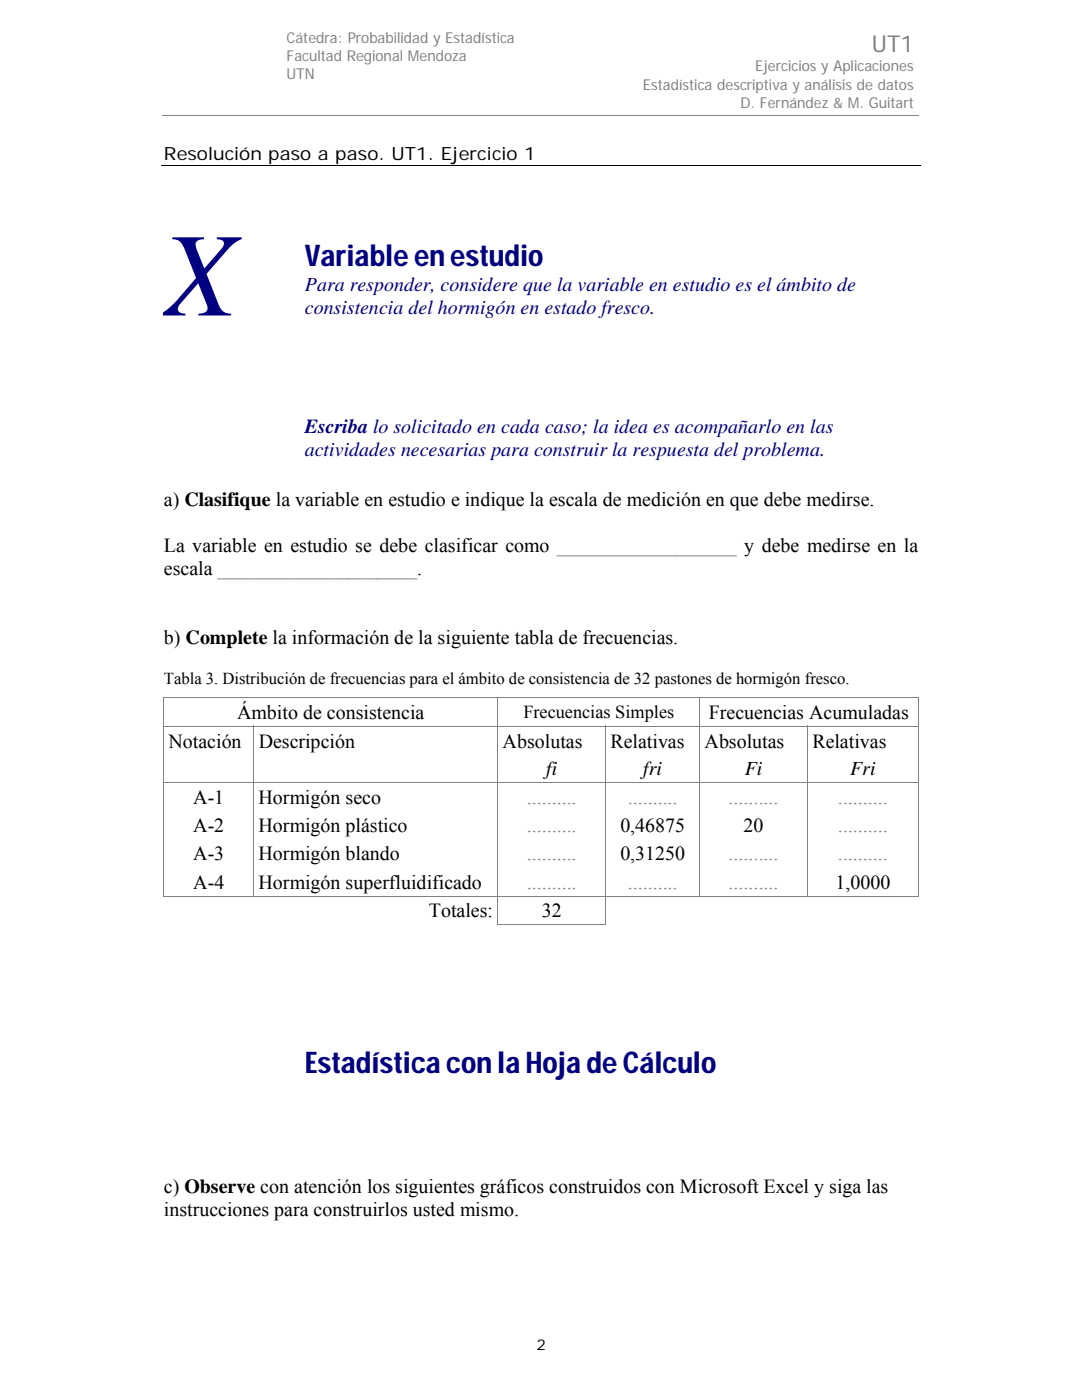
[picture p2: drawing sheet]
<svg xmlns="http://www.w3.org/2000/svg" width="216mm" height="279mm" viewBox="0 0 216 279" stroke-linecap="round" stroke-linejoin="round" font-family="sans-serif">
<defs><g id="words">
<text font-size="23.9" fill="#000080" x="32.6" y="63">X</text>
<g font-size="6" fill="#000080">
<text x="60.8" y="53.1">Variable en estudio</text>
<text x="60.9" y="214.2">Estadística con la Hoja de Cálculo</text>
</g>
<text font-size="4.6" fill="#808080" x="174" y="10.3">UT1</text>
<g font-size="4" fill="#000080">
<text x="60.8" y="58.1">Para responder, considere que la variable en estudio es el ámbito de</text>
<text x="60.8" y="62.7">consistencia del hormigón en estado fresco.</text>
<text x="60.8" y="86.3">Escriba lo solicitado en cada caso; la idea es acompañarlo en las</text>
<text x="60.8" y="90.9">actividades necesarias para construir la respuesta del problema.</text>
</g>
<g font-size="4">
<text x="32.7" y="101">a) Clasifique la variable en estudio e indique la escala de medición en que debe medirse.</text>
<text x="32.7" y="110.2">La variable en estudio se debe clasificar como __________________ y debe medirse en la</text>
<text x="32.7" y="114.8">escala ____________________.</text>
<text x="32.7" y="128.5">b) Complete la información de la siguiente tabla de frecuencias.</text>
<text x="47.3" y="143.5">Ámbito de consistencia</text>
<text x="141.5" y="143.5">Frecuencias Acumuladas</text>
<text x="33.6" y="149.2">Notación</text>
<text x="51.6" y="149.2">Descripción</text>
<text x="100.3" y="149.2">Absolutas</text>
<text x="121.8" y="149.2">Relativas</text>
<text x="140.6" y="149.2">Absolutas</text>
<text x="162.1" y="149.2">Relativas</text>
<text x="109" y="154.7">fi</text>
<text x="128.4" y="154.7">fri</text>
<text x="148.6" y="154.7">Fi</text>
<text x="169.6" y="154.7">Fri</text>
<text x="38.6" y="160.4">A-1</text>
<text x="51.6" y="160.4">Hormigón seco</text>
<text x="38.6" y="166">A-2</text>
<text x="51.6" y="166">Hormigón plástico</text>
<text x="123.8" y="166">0,46875</text>
<text x="148.4" y="166">20</text>
<text x="38.6" y="171.7">A-3</text>
<text x="51.6" y="171.7">Hormigón blando</text>
<text x="123.8" y="171.7">0,31250</text>
<text x="38.6" y="177.4">A-4</text>
<text x="51.6" y="177.4">Hormigón superfluidificado</text>
<text x="166.7" y="177.4">1,0000</text>
<text x="85.6" y="183">Totales:</text>
<text x="108.1" y="183">32</text>
<text x="32.7" y="238.1">c) Observe con atención los siguientes gráficos construidos con Microsoft Excel y siga las</text>
<text x="32.7" y="242.7">instrucciones para construirlos usted mismo.</text>
</g>
<g font-size="4" fill="#808080">
<text x="105.1" y="160.4">..........</text>
<text x="125.3" y="160.4">..........</text>
<text x="145.4" y="160.4">..........</text>
<text x="167.2" y="160.4">..........</text>
<text x="105.1" y="166">..........</text>
<text x="167.2" y="166">..........</text>
<text x="105.1" y="171.7">..........</text>
<text x="145.4" y="171.7">..........</text>
<text x="167.2" y="171.7">..........</text>
<text x="105.1" y="177.4">..........</text>
<text x="125.3" y="177.4">..........</text>
<text x="145.4" y="177.4">..........</text>
</g>
<g font-size="3.6">
<text x="32.7" y="31.9">Resolución paso a paso. UT1. Ejercicio 1</text>
<text x="104.4" y="143.2">Frecuencias Simples</text>
</g>
<text font-size="3.3" x="32.7" y="136.4">Tabla 3. Distribución de frecuencias para el ámbito de consistencia de 32 pastones de hormigón fresco.</text>
<g font-size="3" fill="#808080">
<text x="57.1" y="8.6">Cátedra: Probabilidad y Estadística</text>
<text x="57.1" y="12.3">Facultad Regional Mendoza</text>
<text x="57.1" y="15.9">UTN</text>
<text x="128.3" y="17.9">Estadística descriptiva y análisis de datos</text>
<text x="150.7" y="14.3">Ejercicios y Aplicaciones</text>
<text x="147.8" y="21.5">D. Fernández &amp; M. Guitart</text>
</g>
<text font-size="3" x="107" y="269.5">2</text>
</g></defs>
<path d="M32.4 23.1h150.8" fill="none" stroke="#808080" stroke-width=".2"/>
<path d="M32.2 33.1h151.5" fill="none" stroke="#000" stroke-width=".2"/>
<path d="M32.6 139.2h.2v.6h-.2z" fill="#808080"/>
<path d="M32.6 139.3h66.7" fill="none" stroke="#808080" stroke-width=".2"/>
<path d="M99.3 139.2h.1v.6h-.1z" fill="#808080"/>
<path d="M99.4 139.3h40.2" fill="none" stroke="#808080" stroke-width=".2"/>
<path d="M139.6 139.2h.1v.6h-.1z" fill="#808080"/>
<path d="M139.7 139.3h43.5" fill="none" stroke="#808080" stroke-width=".2"/>
<g fill="#808080">
<path d="M183.2 139.2h.1v.6h-.1z"/>
<path d="M183.2 139.2h.1v.1h-.1z"/>
</g>
<path d="M32.7 139.8v5.1M99.4 139.8v5.1M139.6 139.8v5.1M183.2 139.8v5.1" fill="none" stroke="#808080" stroke-width=".2"/>
<path d="M32.6 144.9h.2v.6h-.2z" fill="#808080"/>
<path d="M32.8 144.9h17.8" fill="none" stroke="#808080" stroke-width=".2"/>
<path d="M50.6 144.9h.1v.6h-.1z" fill="#808080"/>
<path d="M50.7 144.9h48.6" fill="none" stroke="#808080" stroke-width=".2"/>
<path d="M99.3 144.9h.1v.6h-.1z" fill="#808080"/>
<path d="M99.4 144.9h21.4" fill="none" stroke="#808080" stroke-width=".2"/>
<path d="M120.8 144.9h.1v.6h-.1z" fill="#808080"/>
<path d="M120.9 144.9h18.7" fill="none" stroke="#808080" stroke-width=".2"/>
<path d="M139.6 144.9h.1v.6h-.1z" fill="#808080"/>
<path d="M139.7 144.9h21.4" fill="none" stroke="#808080" stroke-width=".2"/>
<path d="M161.1 144.9h.1v.6h-.1z" fill="#808080"/>
<path d="M161.2 144.9h22" fill="none" stroke="#808080" stroke-width=".2"/>
<path d="M183.2 144.9h.1v.6h-.1z" fill="#808080"/>
<path d="M32.7 145.5v5M50.7 145.5v5M99.4 145.5v5M120.9 145.5v5M139.6 145.5v5M161.2 145.5v5M183.2 145.5v5" fill="none" stroke="#808080" stroke-width=".2"/>
<g fill="#808080">
<path d="M32.6 150.5h.2v.5h-.2z"/>
<path d="M50.6 150.5h.1v.5h-.1z"/>
<path d="M99.3 150.5h.1v.5h-.1z"/>
<path d="M120.8 150.5h.1v.5h-.1z"/>
<path d="M139.6 150.5h.1v.5h-.1z"/>
<path d="M161.1 150.5h.1v.5h-.1z"/>
<path d="M183.2 150.5h.1v.5h-.1z"/>
</g>
<path d="M32.7 151v5M50.7 151v5M99.4 151v5M120.9 151v5M139.6 151v5M161.2 151v5M183.2 151v5" fill="none" stroke="#808080" stroke-width=".2"/>
<path d="M32.6 156h.2v.7h-.2z" fill="#808080"/>
<path d="M32.8 156.1h17.8" fill="none" stroke="#808080" stroke-width=".2"/>
<path d="M50.6 156h.1v.7h-.1z" fill="#808080"/>
<path d="M50.7 156.1h48.6" fill="none" stroke="#808080" stroke-width=".2"/>
<path d="M99.3 156h.1v.7h-.1z" fill="#808080"/>
<path d="M99.4 156.1h21.4" fill="none" stroke="#808080" stroke-width=".2"/>
<path d="M120.8 156h.1v.7h-.1z" fill="#808080"/>
<path d="M120.9 156.1h18.7" fill="none" stroke="#808080" stroke-width=".2"/>
<path d="M139.6 156h.1v.7h-.1z" fill="#808080"/>
<path d="M139.7 156.1h21.4" fill="none" stroke="#808080" stroke-width=".2"/>
<path d="M161.1 156h.1v.7h-.1z" fill="#808080"/>
<path d="M161.2 156.1h22" fill="none" stroke="#808080" stroke-width=".2"/>
<path d="M183.2 156h.1v.7h-.1z" fill="#808080"/>
<path d="M32.7 156.7v5M50.7 156.7v5M99.4 156.7v5M120.9 156.7v5M139.6 156.7v5M161.2 156.7v5M183.2 156.7v5" fill="none" stroke="#808080" stroke-width=".2"/>
<g fill="#808080">
<path d="M32.6 161.7h.2v.7h-.2z"/>
<path d="M50.6 161.7h.1v.7h-.1z"/>
<path d="M99.3 161.7h.1v.7h-.1z"/>
<path d="M120.8 161.7h.1v.7h-.1z"/>
<path d="M139.6 161.7h.1v.7h-.1z"/>
<path d="M161.1 161.7h.1v.7h-.1z"/>
<path d="M183.2 161.7h.1v.7h-.1z"/>
</g>
<path d="M32.7 162.4v5M50.7 162.4v5M99.4 162.4v5M120.9 162.4v5M139.6 162.4v5M161.2 162.4v5M183.2 162.4v5" fill="none" stroke="#808080" stroke-width=".2"/>
<g fill="#808080">
<path d="M32.6 167.4h.2v.6h-.2z"/>
<path d="M50.6 167.4h.1v.6h-.1z"/>
<path d="M99.3 167.4h.1v.6h-.1z"/>
<path d="M120.8 167.4h.1v.6h-.1z"/>
<path d="M139.6 167.4h.1v.6h-.1z"/>
<path d="M161.1 167.4h.1v.6h-.1z"/>
<path d="M183.2 167.4h.1v.6h-.1z"/>
</g>
<path d="M32.7 168v5.1M50.7 168v5.1M99.4 168v5.1M120.9 168v5.1M139.6 168v5.1M161.2 168v5.1M183.2 168v5.1" fill="none" stroke="#808080" stroke-width=".2"/>
<g fill="#808080">
<path d="M32.6 173.1h.2v.6h-.2z"/>
<path d="M50.6 173.1h.1v.6h-.1z"/>
<path d="M99.3 173.1h.1v.6h-.1z"/>
<path d="M120.8 173.1h.1v.6h-.1z"/>
<path d="M139.6 173.1h.1v.6h-.1z"/>
<path d="M161.1 173.1h.1v.6h-.1z"/>
<path d="M183.2 173.1h.1v.6h-.1z"/>
</g>
<path d="M32.7 173.7v5.1M50.7 173.7v5.1M99.4 173.7v5.1M120.9 173.7v5.1M139.6 173.7v5.1M161.2 173.7v5.1M183.2 173.7v5.1" fill="none" stroke="#808080" stroke-width=".2"/>
<path d="M32.6 178.8h.2v.1h-.2z" fill="#808080"/>
<path d="M32.6 178.8h66.7" fill="none" stroke="#808080" stroke-width=".2"/>
<path d="M99.3 178.8h.1v.6h-.1z" fill="#808080"/>
<path d="M99.4 178.8h21.4" fill="none" stroke="#808080" stroke-width=".2"/>
<path d="M120.8 178.8h.1v.6h-.1z" fill="#808080"/>
<path d="M99.4 179.4v5.2M120.9 179.4v5.2M120.9 178.8h62.4M99.3 184.5h21.5" fill="none" stroke="#808080" stroke-width=".2"/>
<path d="M120.8 184.4h.1v.2h-.1z" fill="#808080"/>
<use href="#words"/>
</svg>
